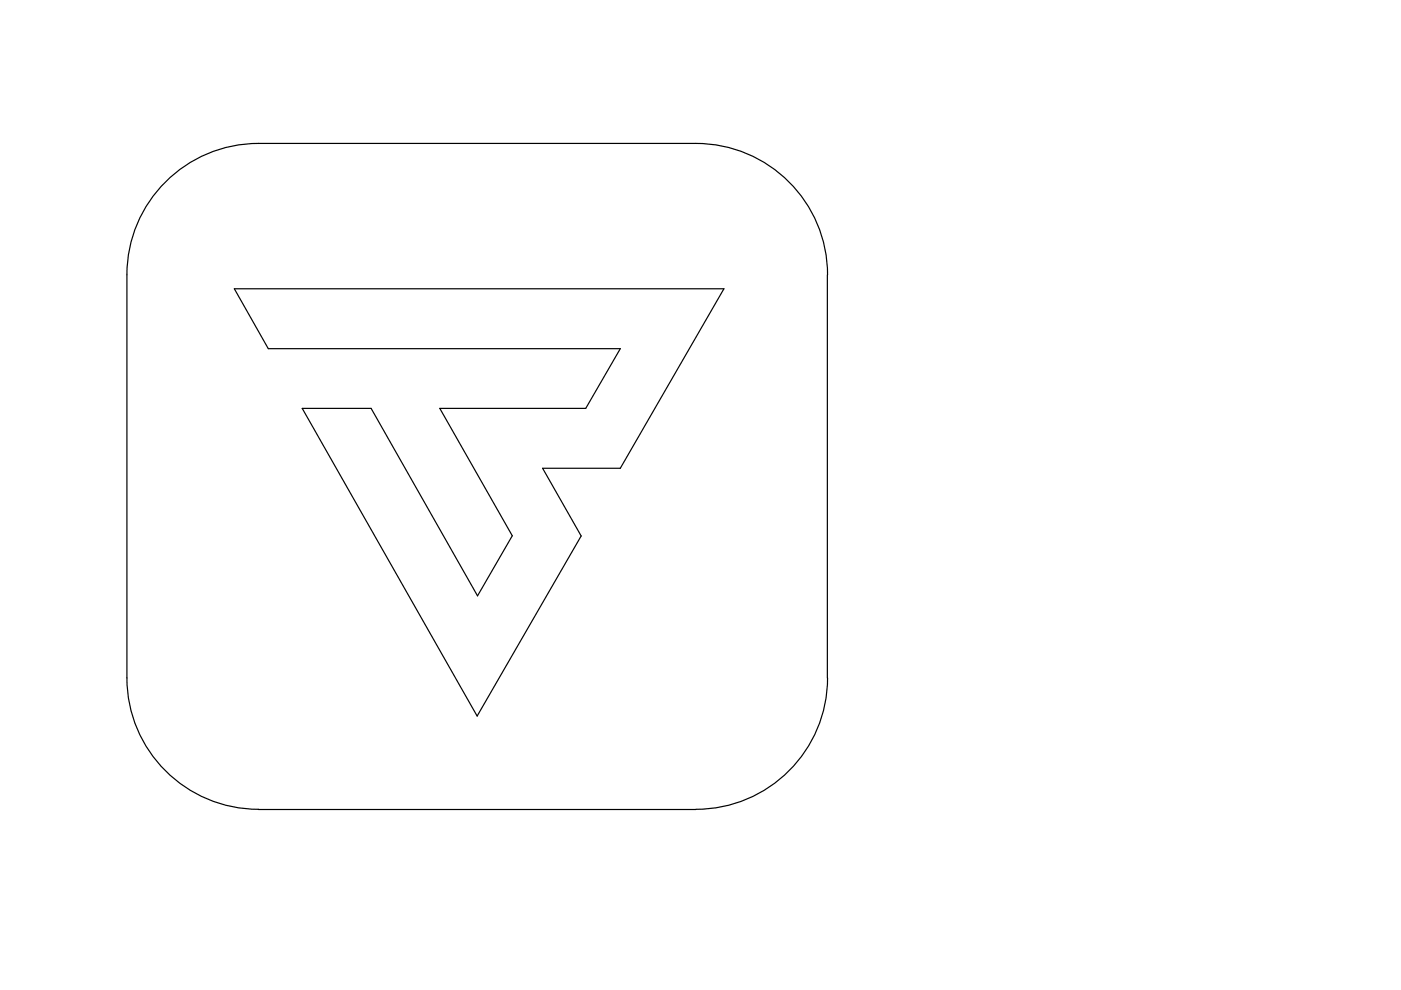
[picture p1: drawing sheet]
<svg xmlns="http://www.w3.org/2000/svg" width="297mm" height="210mm" viewBox="0 0 297 210" stroke-linecap="round" stroke-linejoin="round" font-family="sans-serif">
<!-- layer: 0 -->
<path d="M175.4 58.3v85.4M175.5 58.3a27.9 27.9 0 0 0-28-27.9h-92.7a27.9 27.9 0 0 0-27.9 27.9v85.4M49.7 61.2h103.8l-22 38.1h-16.5l8.2 14.3-22 38.2-37.1-65.2h14.6l22.5 39.7 7.4-12.7-15.4-27h31l7.3-12.7h-74.6zM26.9 143.7a27.9 27.9 0 0 0 27.9 27.9M175.5 143.7a27.9 27.9 0 0 1-28 27.9M54.8 171.6h92.7" fill="none" stroke="#000" stroke-width=".25"/>
</svg>
